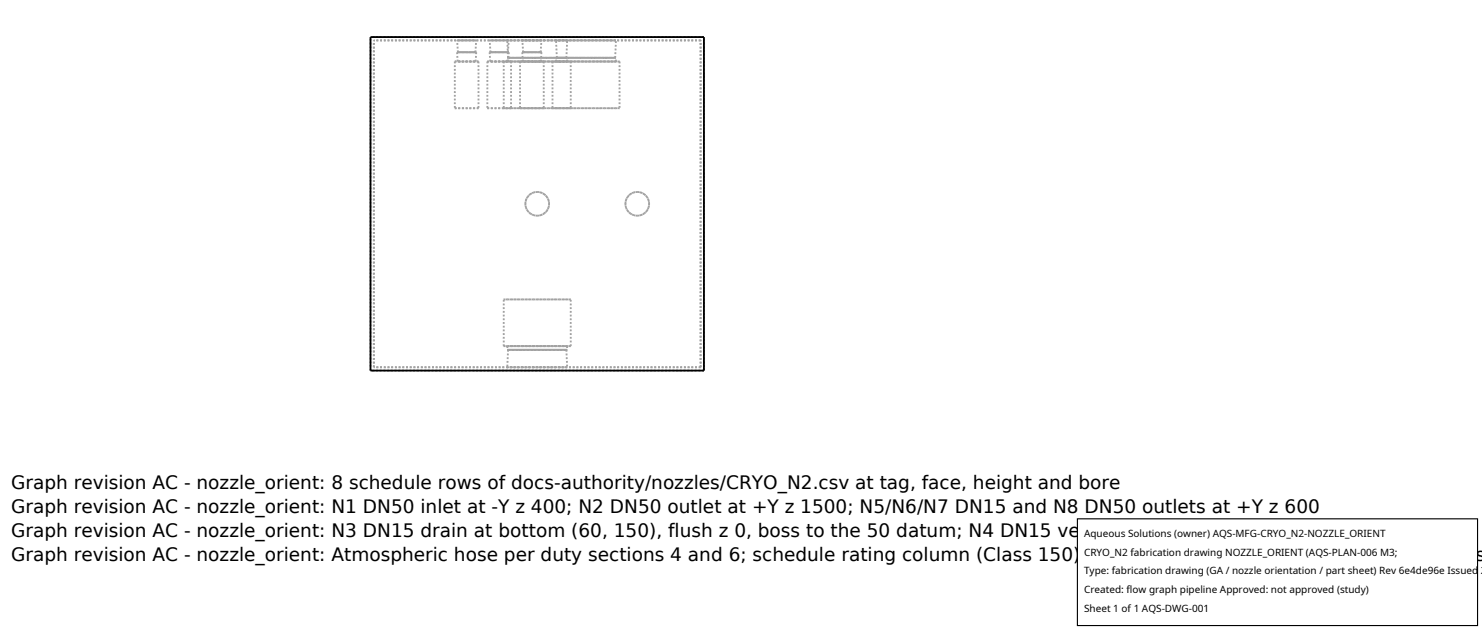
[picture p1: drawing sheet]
<svg xmlns="http://www.w3.org/2000/svg" width="212mm" height="90mm" viewBox="0 0 212 90" stroke-linecap="round" stroke-linejoin="round" font-family="sans-serif">
<defs><g id="words">
<g font-size="2.6">
<text x="1.6" y="69.8">Graph revision AC - nozzle_orient: 8 schedule rows of docs-authority/nozzles/CRYO_N2.csv at tag, face, height and bore</text>
<text x="1.6" y="73.3">Graph revision AC - nozzle_orient: N1 DN50 inlet at -Y z 400; N2 DN50 outlet at +Y z 1500; N5/N6/N7 DN15 and N8 DN50 outlets at +Y z 600</text>
<text x="1.6" y="76.7">Graph revision AC - nozzle_orient: N3 DN15 drain at bottom (60, 150), flush z 0, boss to the 50 datum; N4 DN15 vent flush at the 2000 top datum</text>
<text x="1.6" y="80.2">Graph revision AC - nozzle_orient: Atmospheric hose per duty sections 4 and 6; schedule rating column (Class 150) carried verbatim as text - per-tag positions</text>
</g>
<g font-size="1.4">
<text x="154.8" y="76.6">Aqueous Solutions (owner) AQS-MFG-CRYO_N2-NOZZLE_ORIENT</text>
<text x="154.8" y="79.3">CRYO_N2 fabrication drawing NOZZLE_ORIENT (AQS-PLAN-006 M3;</text>
<text x="154.8" y="82">Type: fabrication drawing (GA / nozzle orientation / part sheet) Rev 6e4de96e Issued 2</text>
<text x="154.8" y="84.7">Created: flow graph pipeline Approved: not approved (study)</text>
<text x="154.8" y="87.4">Sheet 1 of 1 AQS-DWG-001</text>
</g>
</g></defs>
<g fill="none" stroke="#a0a0a0" stroke-width=".26" stroke-dasharray=".3 .3" stroke-linecap="butt">
<path d="M65 8.8h3.3M65 15.5h3.3M65 8.8v6.7M65.3 7.5h2.7M65.3 5.8h2.7M65.4 8.8h2.5M65.4 8.8l-.1-1.3M65.4 7.5l-.1-1.7M65.4 7.5h2.5M67.9 7.5h-2.5M67.9 7.5l.1-1.7M67.9 8.8h-2.5"/>
<path d="M67.9 8.8l.1-1.3M68 5.8h-2.7M68 7.5h-2.7M68.3 8.8h-3.3M68.3 15.5h-3.3M68.3 8.8v6.7M69.6 8.8h3.4M69.6 15.5h3.4M69.6 8.8v6.7M69.9 7.5h2.8M69.9 5.8h2.8M70 8.8h2.6"/>
<path d="M70 8.8l-.1-1.3M70 7.5l-.1-1.7M70 7.5h2.6M71.9 8.8h9.6M71.9 15.5h9.6M71.9 8.8v6.7M72.4 8.3h8.6M72.5 5.8h8.5M72.5 8.8h8.5M72.5 8.8l-.1-.5M72.6 7.5h-2.6M72.6 7.5l.1-1.7"/>
<path d="M72.6 8.3l-.1-2.5M72.6 8.3h8.3M72.6 8.8h-2.6M72.6 8.8l.1-1.3M72.7 5.8h-2.8M72.7 7.5h-2.8M73 8.8h-3.4M73 15.5h-3.4M73 8.8v6.7M74.3 8.8h3.4M74.3 15.5h3.4M74.3 8.8v6.7"/>
<path d="M74.6 7.5h2.7M74.6 5.8h2.7M74.7 8.8h2.6M74.7 8.8l-.1-1.3M74.7 7.5l-.1-1.7M74.7 7.5h2.5M77.2 7.5h-2.5M77.2 7.5l.1-1.7M77.3 8.8h-2.6M77.3 8.8v-1.3M77.3 5.8h-2.7M77.3 7.5h-2.7"/>
<path d="M77.7 8.8h-3.4M77.7 15.5h-3.4M77.7 8.8v6.7M78.9 8.8h9.6M78.9 15.5h9.6M78.9 8.8v6.7M79.4 8.3h8.6M79.4 5.8h8.6M79.4 8.8h8.6M79.4 8.8v-.5M79.5 8.3l-.1-2.5M79.5 8.3h8.4"/>
<path d="M80.9 8.3h-8.3M80.9 8.3l.1-2.5M81 8.8h-8.5M81 8.8v-.5M81 5.8h-8.5M81 8.3h-8.6M81.5 8.8h-9.6M81.5 15.5h-9.6M81.5 8.8v6.7M87.9 8.3h-8.4M87.9 8.3l.1-2.5M88 8.8h-8.6"/>
<path d="M88 8.8v-.5M88 5.8h-8.6M88 8.3h-8.6M88.5 8.8h-9.6M88.5 15.5h-9.6M88.5 8.8v6.7M100.1 5.8h-46.7M100.5 5.3h-47.6M75 29.1l.2 .6 .3 .6 .5 .3 .7 .2 .7-.1 .5-.4 .4-.5 .1-.7-.1-.6-.4-.6-.5-.3-.6-.2-.7 .1-.6 .4-.3 .5-.2 .7M75 29.1l.2-.6 .3-.6 .5-.3 .7-.2 .7 .1 .5 .4 .4 .5 .1 .7-.1 .6-.4 .6-.5 .3-.6 .2-.7-.1-.6-.4-.3-.5-.2-.7M89.3 29.1l.1-.6 .4-.6 .5-.3 .7-.2 .7 .1 .5 .4 .4 .5 .1 .7-.1 .6-.4 .6-.5 .3-.7 .2-.6-.1-.6-.4-.3-.5-.2-.7M89.3 29.1l.1 .6 .4 .6 .5 .3 .7 .2 .7-.1 .5-.4 .4-.5 .1-.7-.1-.6-.4-.6-.5-.3-.7-.2-.6 .1-.6 .4-.3 .5-.2 .7"/>
<path d="M52.9 52.9v-47.6M53.4 52.4v-46.6M71.9 49.4h9.6M71.9 42.8h9.6M71.9 49.4v-6.6M72.4 50h8.6M72.5 52.4h8.5M72.5 49.4h8.5M72.5 49.4l-.1 .6M72.6 50l-.1 2.4M72.6 50h8.3M80.9 50h-8.3"/>
<path d="M80.9 50l.1 2.4M81 49.4h-8.5M81 49.4v.6M81 52.4h-8.5M81 50h-8.6M81.5 49.4h-9.6M81.5 42.8h-9.6M81.5 49.4v-6.6M100.1 52.4v-46.6M100.1 52.4h-46.7M100.5 52.9v-47.6M100.5 52.9h-47.6"/>
</g>
<path d="M52.9 5.3h47.6v47.6h-47.6z" fill="none" stroke="#000" stroke-width=".26"/>
<path d="M153.9 74.1h57.1v15.2h-57.1z" fill="#fff" stroke="#000" stroke-width=".16"/>
<use href="#words"/>
</svg>
